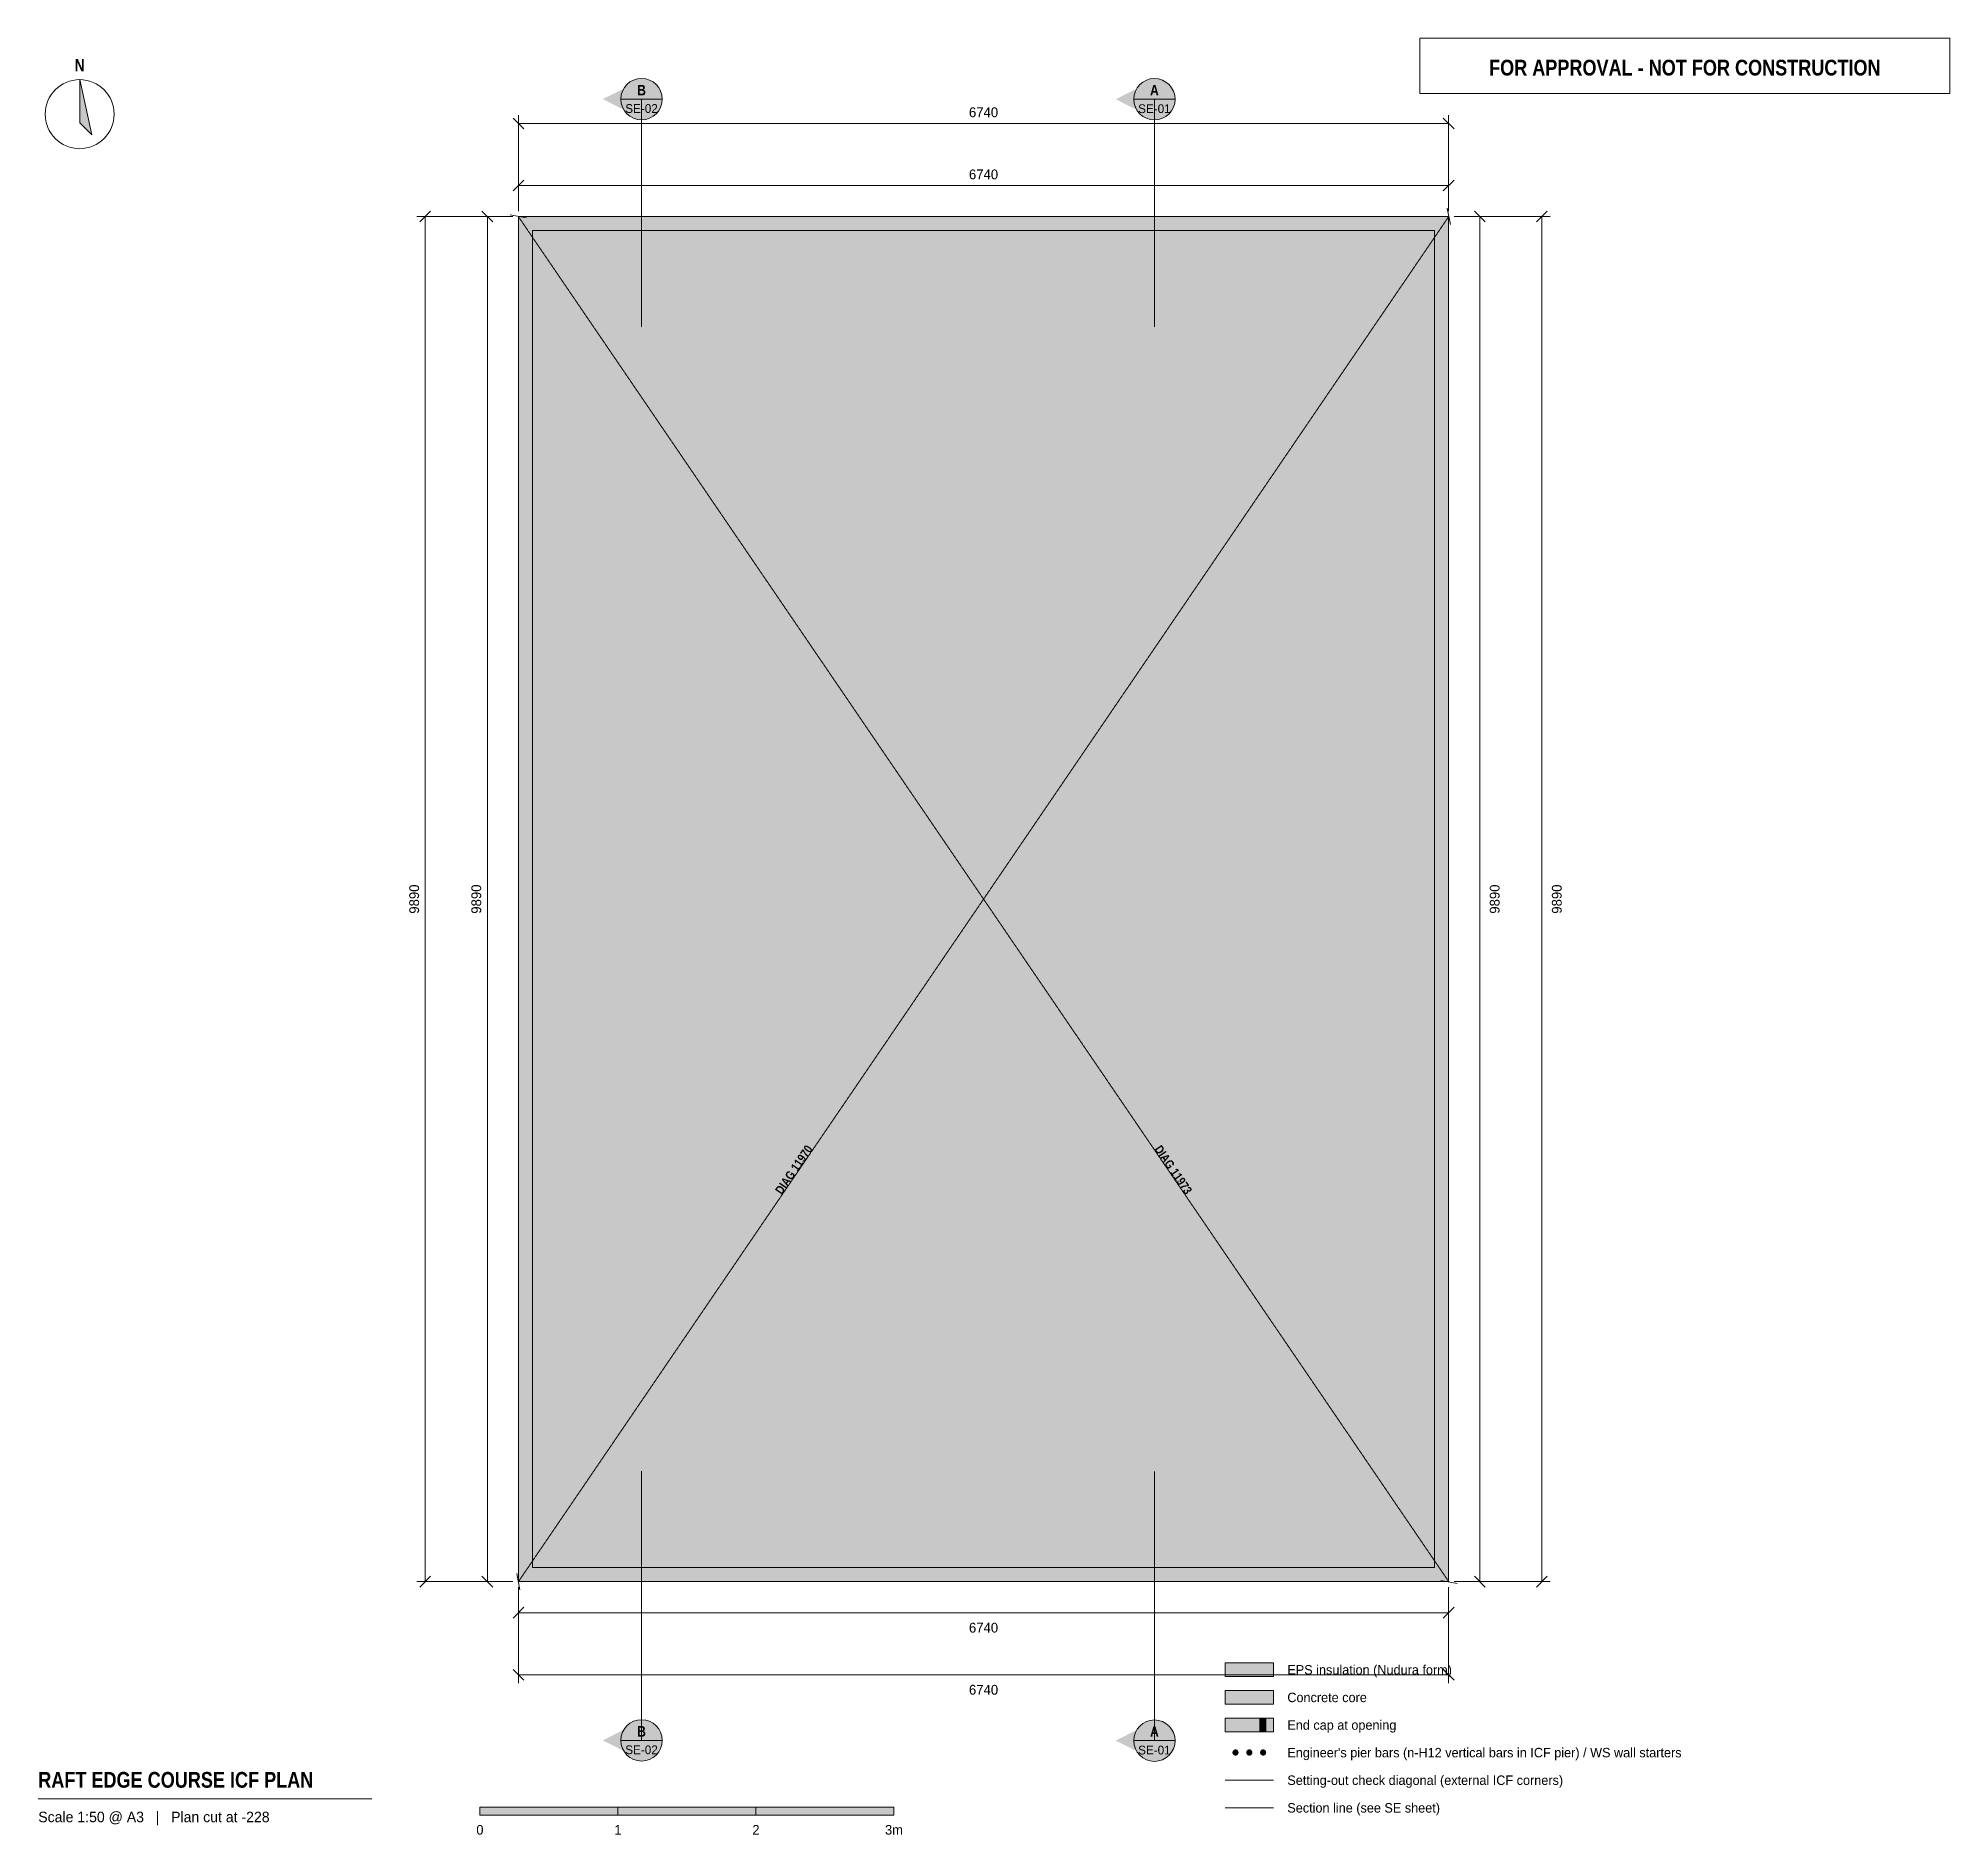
# Model space of a CAD drawing. Header units: millimetres. Extents: x -3479 to 10371, y -1834 to 11182.
import ezdxf
from ezdxf.enums import TextEntityAlignment as Align

# ---------------------------------------------------------------- set-up
doc = ezdxf.new("R2010")
doc.units = ezdxf.units.MM
doc.linetypes.add('DASHED', pattern=[1.524, 1.27, -0.254])
for name, color, linetype in [('FILL-C_9E1A1A', 7, 'Continuous'), ('FILL-C_B2B2B5', 7, 'Continuous'), ('FILL-EPS', 7, 'Continuous'), ('FILL-INK', 7, 'Continuous'), ('FILL-RED', 7, 'Continuous'), ('FILL-TEAL_DK', 7, 'Continuous'), ('FILL-WHITE', 7, 'Continuous'), ('LINE-C_85297A', 7, 'Continuous'), ('LINE-C_85297A-DASH', 7, 'DASHED'), ('LINE-INK', 7, 'Continuous'), ('LINE-RED', 7, 'Continuous'), ('LINE-RED-DASH', 7, 'DASHED'), ('LINE-STEEL_GREY', 7, 'Continuous'), ('LINE-TEAL_DK', 7, 'Continuous'), ('TEXT-C_85297A', 7, 'Continuous'), ('TEXT-INK', 7, 'Continuous'), ('TEXT-RED', 7, 'Continuous'), ('TEXT-STEEL_GREY', 7, 'Continuous')]:
    doc.layers.add(name, color=color, linetype=linetype)
doc.styles.add('OpenSansCondensed-Bold', font='OpenSansCondensed-Bold.ttf')

msp = doc.modelspace()

# ---------------------------------------------------------------- hatches: boundary and pattern name
at = {"layer": 'FILL-C_9E1A1A', "true_color": 0x9e1a1a}
h = msp.add_hatch(color=256, dxfattribs=at)
h.dxf.hatch_style = 1
h.paths.add_polyline_path([(5218, -1238), (5217, -1232), (5215, -1227), (5212, -1222), (5207, -1218), (5202, -1216), (5196, -1215), (5190, -1216), (5184, -1218), (5180, -1222), (5176, -1227), (5174, -1232), (5173, -1238), (5174, -1244), (5176, -1249), (5180, -1254), (5184, -1257), (5190, -1260), (5196, -1260), (5202, -1260), (5207, -1257), (5212, -1254), (5215, -1249), (5217, -1244)])
h = msp.add_hatch(color=256, dxfattribs=at)
h.dxf.hatch_style = 1
h.paths.add_polyline_path([(5318, -1238), (5317, -1232), (5315, -1227), (5312, -1222), (5307, -1218), (5302, -1216), (5296, -1215), (5290, -1216), (5284, -1218), (5280, -1222), (5276, -1227), (5274, -1232), (5273, -1238), (5274, -1244), (5276, -1249), (5280, -1254), (5284, -1257), (5290, -1260), (5296, -1260), (5302, -1260), (5307, -1257), (5312, -1254), (5315, -1249), (5317, -1244)])
h = msp.add_hatch(color=256, dxfattribs=at)
h.dxf.hatch_style = 1
h.paths.add_polyline_path([(5418, -1238), (5417, -1232), (5415, -1227), (5412, -1222), (5407, -1218), (5402, -1216), (5396, -1215), (5390, -1216), (5384, -1218), (5380, -1222), (5376, -1227), (5374, -1232), (5373, -1238), (5374, -1244), (5376, -1249), (5380, -1254), (5384, -1257), (5390, -1260), (5396, -1260), (5402, -1260), (5407, -1257), (5412, -1254), (5415, -1249), (5417, -1244)])
at = {"layer": 'FILL-C_B2B2B5', "true_color": 0xb2b2b5}
h = msp.add_hatch(color=256, dxfattribs=at)
h.dxf.hatch_style = 1
h.paths.add_polyline_path([(5121, -888), (5471, -888), (5471, -788), (5121, -788)])
at = {"layer": 'FILL-EPS', "true_color": 0xccffff}
h = msp.add_hatch(color=256, dxfattribs=at)
h.dxf.hatch_style = 1
h.paths.add_polyline_path([(0, 9890), (6740, 9890), (6740, 9890), (6741, 9891), (6740, 9890), (6740, 0), (6740, 0), (6742, -2), (6741, -1), (6740, 0), (6740, 0), (6740, 0), (0, 0)])
h.paths.add_polyline_path([(6638, 102), (6638, 9788), (102, 9788), (102, 102)], flags=0)
h = msp.add_hatch(color=256, dxfattribs=at)
h.dxf.hatch_style = 1
h.paths.add_polyline_path([(5121, -688), (5471, -688), (5471, -588), (5121, -588)])
h = msp.add_hatch(color=256, dxfattribs=at)
h.dxf.hatch_style = 1
h.paths.add_polyline_path([(5121, -1088), (5471, -1088), (5471, -988), (5121, -988)])
at = {"layer": 'FILL-INK', "true_color": 0x14141a}
h = msp.add_hatch(color=256, dxfattribs=at)
h.dxf.hatch_style = 1
h.paths.add_polyline_path([(-3179, 10882), (-3092, 10482), (-3179, 10570)])
h = msp.add_hatch(color=256, dxfattribs=at)
h.dxf.hatch_style = 1
h.paths.add_polyline_path([(-279, -1693), (721, -1693), (721, -1633), (-279, -1633)])
h = msp.add_hatch(color=256, dxfattribs=at)
h.dxf.hatch_style = 1
h.paths.add_polyline_path([(1721, -1693), (2721, -1693), (2721, -1633), (1721, -1633)])
at = {"layer": 'FILL-RED', "true_color": 0xb81a1f}
h = msp.add_hatch(color=256, dxfattribs=at)
h.dxf.hatch_style = 1
h.paths.add_polyline_path([(612, 10741), (892, 10598), (892, 10883)])
h = msp.add_hatch(color=256, dxfattribs=at)
h.dxf.hatch_style = 1
h.paths.add_polyline_path([(4328, 10740), (4608, 10598), (4608, 10883)])
h = msp.add_hatch(color=256, dxfattribs=at)
h.dxf.hatch_style = 1
h.paths.add_polyline_path([(612, -1150), (892, -1293), (892, -1008)])
h = msp.add_hatch(color=256, dxfattribs=at)
h.dxf.hatch_style = 1
h.paths.add_polyline_path([(4328, -1152), (4608, -1294), (4608, -1009)])
at = {"layer": 'FILL-TEAL_DK', "true_color": 0x006b5c}
h = msp.add_hatch(color=256, dxfattribs=at)
h.dxf.hatch_style = 1
h.paths.add_polyline_path([(5371, -1088), (5416, -1088), (5416, -988), (5371, -988)])
at = {"layer": 'FILL-WHITE', "true_color": 0xffffff}
h = msp.add_hatch(color=256, dxfattribs=at)
h.dxf.hatch_style = 1
h.paths.add_polyline_path([(1042, 10741), (1037, 10780), (1022, 10816), (998, 10847), (967, 10871), (931, 10886), (892, 10891), (853, 10886), (817, 10871), (786, 10847), (762, 10816), (747, 10780), (742, 10741), (747, 10702), (762, 10666), (786, 10635), (817, 10611), (853, 10596), (892, 10591), (931, 10596), (967, 10611), (998, 10635), (1022, 10666), (1037, 10702)])
h = msp.add_hatch(color=256, dxfattribs=at)
h.dxf.hatch_style = 1
h.paths.add_polyline_path([(4758, 10740), (4753, 10779), (4738, 10815), (4714, 10846), (4683, 10870), (4647, 10885), (4608, 10890), (4569, 10885), (4533, 10870), (4502, 10846), (4478, 10815), (4463, 10779), (4458, 10740), (4463, 10701), (4478, 10665), (4502, 10634), (4533, 10610), (4569, 10595), (4608, 10590), (4647, 10595), (4683, 10610), (4714, 10634), (4738, 10665), (4753, 10701)])
h = msp.add_hatch(color=256, dxfattribs=at)
h.dxf.hatch_style = 1
h.paths.add_polyline_path([(1906, 2690), (2238, 3177), (2091, 3278), (1759, 2790)])
h = msp.add_hatch(color=256, dxfattribs=at)
h.dxf.hatch_style = 1
h.paths.add_polyline_path([(4504, 3176), (4836, 2688), (4983, 2788), (4651, 3276)])
h = msp.add_hatch(color=256, dxfattribs=at)
h.dxf.hatch_style = 1
h.paths.add_polyline_path([(1042, -1150), (1037, -1111), (1022, -1075), (998, -1044), (967, -1020), (931, -1005), (892, -1000), (853, -1005), (817, -1020), (786, -1044), (762, -1075), (747, -1111), (742, -1150), (747, -1189), (762, -1225), (786, -1256), (817, -1280), (853, -1295), (892, -1300), (931, -1295), (967, -1280), (998, -1256), (1022, -1225), (1037, -1189)])
h = msp.add_hatch(color=256, dxfattribs=at)
h.dxf.hatch_style = 1
h.paths.add_polyline_path([(4758, -1152), (4753, -1113), (4738, -1077), (4714, -1045), (4683, -1022), (4647, -1007), (4608, -1002), (4569, -1007), (4533, -1022), (4502, -1045), (4478, -1077), (4463, -1113), (4458, -1152), (4463, -1190), (4478, -1227), (4502, -1258), (4533, -1281), (4569, -1296), (4608, -1302), (4647, -1296), (4683, -1281), (4714, -1258), (4738, -1227), (4753, -1190)])
h = msp.add_hatch(color=256, dxfattribs=at)
h.dxf.hatch_style = 1
h.paths.add_polyline_path([(721, -1693), (1721, -1693), (1721, -1633), (721, -1633)])

# ---------------------------------------------------------------- linework, layer by layer
at = {"layer": 'LINE-C_85297A', "lineweight": 5}
for p, q in [((-60, 9902), (58, 9880)), ((6753, 9833), (6730, 9950)), ((11, -59), (-11, 59)), ((6683, 9), (6801, -13))]:
    msp.add_line(p, q, dxfattribs=at)
at = {"layer": 'LINE-C_85297A-DASH', "lineweight": 5}
for p, q in [((-1, 9891), (6742, -2)), ((0, 0), (6741, 9891)), ((5121, -1438), (5471, -1438))]:
    msp.add_line(p, q, dxfattribs=at)
at = {"layer": 'LINE-INK', "lineweight": 5}
for p, q in [((39, 10526), (-39, 10604)), ((0, 9930), (0, 10625)), ((6740, 10565), (0, 10565)), ((6779, 10526), (6701, 10604)), ((6740, 9930), (6740, 10625)), ((-39, 10076), (39, 10154)), ((0, 9930), (0, 10175)), ((0, 10115), (6740, 10115)), ((6701, 10076), (6779, 10154)), ((6740, 9930), (6740, 10175)), ((-40, 9890), (-735, 9890)), ((-636, 9929), (-714, 9851)), ((-675, 9890), (-675, 0)), ((-40, 9890), (-285, 9890)), ((-186, 9851), (-264, 9929)), ((-225, 0), (-225, 9890)), ((6780, 9890), (7025, 9890)), ((6780, 9890), (7475, 9890)), ((6926, 9929), (7004, 9851)), ((6965, 9890), (6965, 0)), ((7376, 9851), (7454, 9929)), ((7415, 0), (7415, 9890)), ((-636, 39), (-714, -39)), ((-186, -39), (-264, 39)), ((6926, 39), (7004, -39)), ((7376, -39), (7454, 39)), ((-40, 0), (-735, 0)), ((-40, 0), (-285, 0)), ((0, -40), (0, -285)), ((0, -40), (0, -735)), ((6740, -40), (6740, -285)), ((6740, -40), (6740, -735)), ((6780, 0), (7025, 0)), ((6780, 0), (7475, 0)), ((39, -186), (-39, -264)), ((6740, -225), (0, -225)), ((6779, -186), (6701, -264)), ((-39, -636), (39, -714)), ((0, -675), (6740, -675)), ((6701, -636), (6779, -714)), ((-3479, -1573), (-1063, -1573))]:
    msp.add_line(p, q, dxfattribs=at)
for points in [[(-3179, 10882), (-3092, 10482), (-3179, 10570)], [(0, 0), (0, 9890), (6740, 9890), (6740, 9890), (6741, 9891), (6740, 9890), (6740, 0), (6740, 0), (6742, -2), (6741, -1), (6740, 0), (6740, 0), (6740, 0)], [(102, 102), (6638, 102), (6638, 9788), (102, 9788)], [(5121, -688), (5471, -688), (5471, -588), (5121, -588)], [(5121, -1088), (5471, -1088), (5471, -988), (5121, -988)], [(-279, -1693), (721, -1693), (721, -1633), (-279, -1633)], [(721, -1693), (1721, -1693), (1721, -1633), (721, -1633)], [(1721, -1693), (2721, -1693), (2721, -1633), (1721, -1633)]]:
    msp.add_lwpolyline(points, close=True, dxfattribs=at)
msp.add_circle((-3179, 10632), 250, dxfattribs=at)
at = {"layer": 'LINE-RED', "lineweight": 5}
for p, q in [((742, 10741), (1042, 10741)), ((4458, 10740), (4758, 10740)), ((742, -1150), (1042, -1150)), ((4458, -1152), (4758, -1152))]:
    msp.add_line(p, q, dxfattribs=at)
msp.add_lwpolyline([(6531, 10782), (10371, 10782), (10371, 11182), (6531, 11182)], close=True, dxfattribs=at)
for centre in [(892, 10741), (4608, 10740), (892, -1150), (4608, -1152)]:
    msp.add_circle(centre, 150, dxfattribs=at)
at = {"layer": 'LINE-RED-DASH', "lineweight": 5}
for p, q in [((892, 10741), (892, 9091)), ((4608, 10740), (4608, 9090)), ((892, -1150), (892, 800)), ((4608, -1152), (4608, 798)), ((5121, -1638), (5471, -1638))]:
    msp.add_line(p, q, dxfattribs=at)
at = {"layer": 'LINE-STEEL_GREY', "lineweight": 5}
msp.add_lwpolyline([(5121, -888), (5471, -888), (5471, -788), (5121, -788)], close=True, dxfattribs=at)
at = {"layer": 'LINE-TEAL_DK', "lineweight": 5}
msp.add_lwpolyline([(5371, -1088), (5416, -1088), (5416, -988), (5371, -988)], close=True, dxfattribs=at)

# ---------------------------------------------------------------- texts
at = {"layer": 'TEXT-C_85297A', "style": 'OpenSansCondensed-Bold'}
for s, rotation, p in [('DIAG 11970', 55.7238, (2022, 2967)), ('DIAG 11973', -55.7218, (4719, 2966))]:
    msp.add_text(s, height=63.5, rotation=rotation, dxfattribs=at).set_placement(p, align=Align.CENTER)
at = {"layer": 'TEXT-INK', "style": 'OpenSansCondensed-Bold'}
msp.add_text('N', height=88.9, dxfattribs=at).set_placement((-3179, 10942), align=Align.CENTER)
at = {"layer": 'TEXT-INK'}
for s, height, p in [('6740', 71.1, (3370, 10610)), ('6740', 71.1, (3370, 10160)), ('6740', 71.1, (3370, -369)), ('6740', 71.1, (3370, -819)), ('0', 69.8, (-279, -1833)), ('1', 69.8, (721, -1833)), ('2', 69.8, (1721, -1833)), ('3m', 69.8, (2721, -1833))]:
    msp.add_text(s, height=height, dxfattribs=at).set_placement(p, align=Align.CENTER)
for p in [(-720, 4945), (-270, 4945), (7109, 4945), (7559, 4945)]:
    msp.add_text('9890', height=71.1, rotation=90, dxfattribs=at).set_placement(p, align=Align.CENTER)
for s, p in [('EPS insulation (Nudura form)', (5571, -673)), ('Concrete core', (5571, -873)), ('End cap at opening', (5571, -1073)), ("Engineer's pier bars (n-H12 vertical bars in ICF pier) / WS wall starters", (5571, -1273)), ('Setting-out check diagonal (external ICF corners)', (5571, -1473)), ('Section line (see SE sheet)', (5571, -1673))]:
    msp.add_text(s, height=68.58, dxfattribs=at).set_placement(p)
at = {"layer": 'TEXT-INK', "style": 'OpenSansCondensed-Bold'}
msp.add_text('RAFT EDGE COURSE ICF PLAN', height=114.3, dxfattribs=at).set_placement((-3479, -1493))
at = {"layer": 'TEXT-RED', "style": 'OpenSansCondensed-Bold'}
for s, height, p in [('FOR APPROVAL - NOT FOR CONSTRUCTION', 114.3, (8451, 10912)), ('B', 76.2, (892, 10768)), ('A', 76.2, (4608, 10768)), ('B', 76.2, (892, -1123)), ('A', 76.2, (4608, -1124))]:
    msp.add_text(s, height=height, dxfattribs=at).set_placement(p, align=Align.CENTER)
at = {"layer": 'TEXT-RED'}
for s, p in [('SE-02', (892, 10641)), ('SE-01', (4608, 10640)), ('SE-02', (892, -1250)), ('SE-01', (4608, -1252))]:
    msp.add_text(s, height=63.5, dxfattribs=at).set_placement(p, align=Align.CENTER)
at = {"layer": 'TEXT-STEEL_GREY'}
msp.add_text('Scale 1:50 @ A3   |   Plan cut at -228', height=76.2, dxfattribs=at).set_placement((-3479, -1743))

doc.saveas('drawing.dxf')
